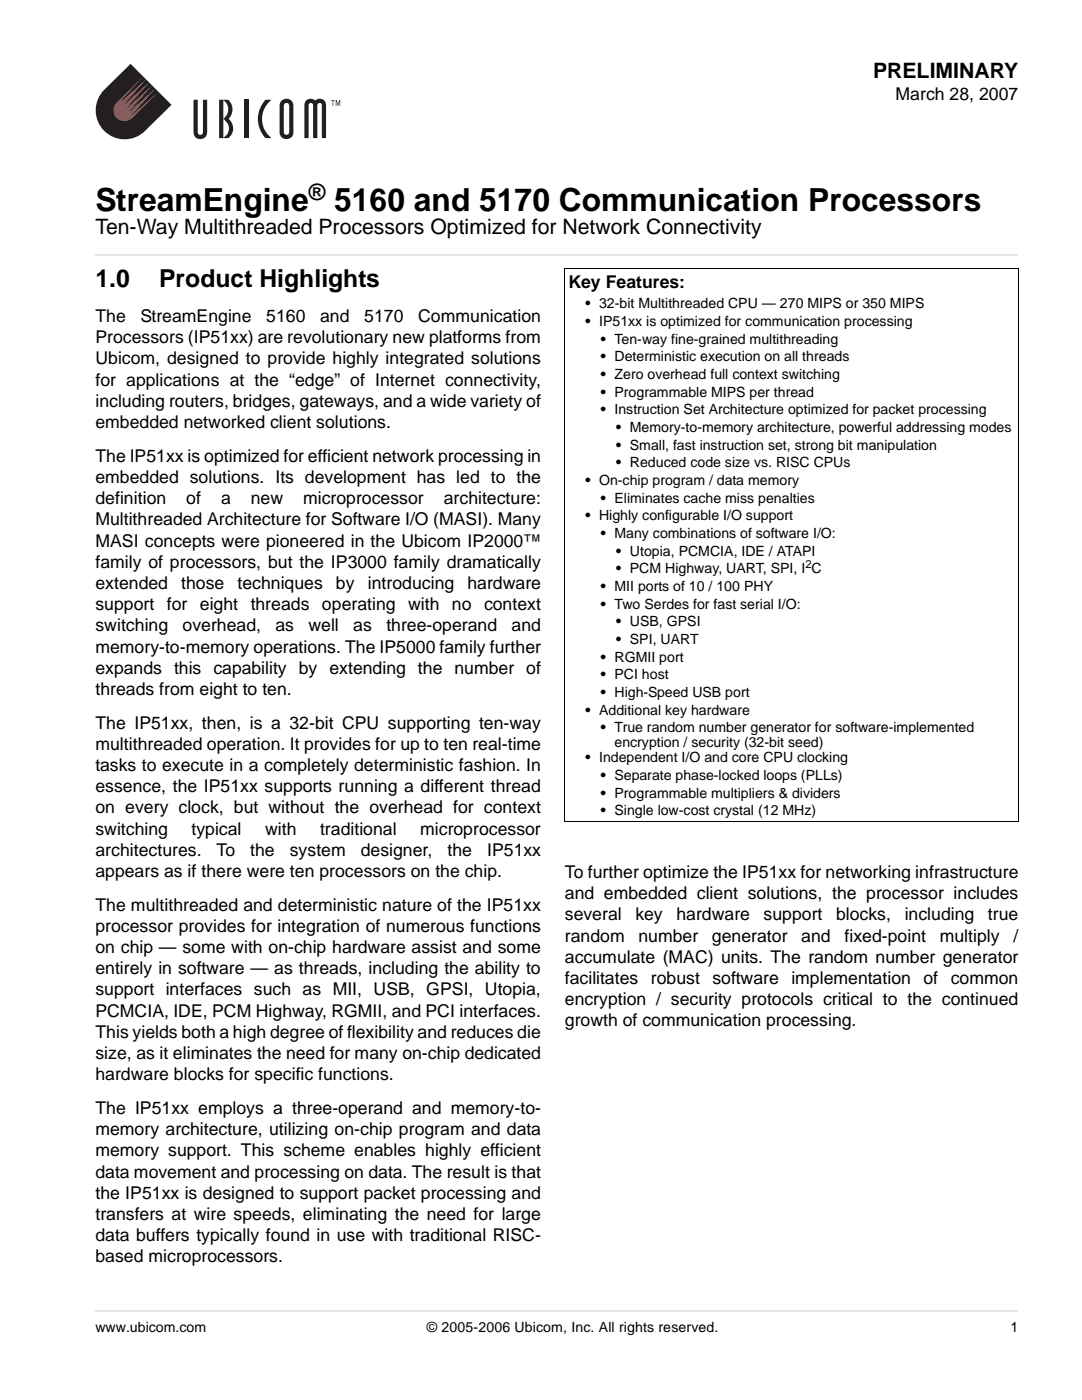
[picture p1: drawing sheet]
<svg xmlns="http://www.w3.org/2000/svg" width="216mm" height="279mm" viewBox="0 0 216 279" stroke-linecap="round" stroke-linejoin="round" font-family="sans-serif">
<defs><g id="words">
<g font-size="6.3">
<text x="19" y="42.1">StreamEngine</text>
<text x="66.7" y="42.1">5160 and 5170 Communication Processors</text>
</g>
<g font-size="4.9">
<text x="19" y="57.3">1.0</text>
<text x="31.8" y="57.3">Product Highlights</text>
</g>
<text font-size="4.5" x="61.6" y="39.9">®</text>
<g font-size="4.2">
<text x="174.2" y="15.5">PRELIMINARY</text>
<text x="19" y="46.7">Ten-Way Multithreaded Processors Optimized for Network Connectivity</text>
</g>
<g font-size="3.5">
<text x="178.7" y="20">March 28, 2007</text>
<text x="113.4" y="57.4">Key Features:</text>
<text x="19" y="64.3">The</text>
<text x="28" y="64.3">StreamEngine</text>
<text x="53.1" y="64.3">5160</text>
<text x="63.9" y="64.3">and</text>
<text x="72.7" y="64.3">5170</text>
<text x="83.4" y="64.3">Communication</text>
<text x="19" y="68.5">Processors (IP51xx) are revolutionary new platforms from</text>
<text x="19" y="72.7">Ubicom, designed to provide highly integrated solutions</text>
<text x="19" y="77">for applications at the “edge” of Internet connectivity,</text>
<text x="19" y="81.2">including routers, bridges, gateways, and a wide variety of</text>
<text x="19" y="85.4">embedded networked client solutions.</text>
<text x="19" y="92.1">The IP51xx is optimized for efficient network processing in</text>
<text x="19" y="96.4">embedded solutions. Its development has led to the</text>
<text x="19" y="100.6">definition</text>
<text x="37.2" y="100.6">of</text>
<text x="44.1" y="100.6">a</text>
<text x="50" y="100.6">new</text>
<text x="60.5" y="100.6">microprocessor</text>
<text x="88.5" y="100.6">architecture:</text>
<text x="19" y="104.8">Multithreaded Architecture for Software I/O (MASI). Many</text>
<text x="19" y="109.1">MASI concepts were pioneered in the Ubicom IP2000™</text>
<text x="19" y="113.3">family of processors, but the IP3000 family dramatically</text>
<text x="19" y="117.5">extended</text>
<text x="36.2" y="117.5">those</text>
<text x="47.4" y="117.5">techniques</text>
<text x="67" y="117.5">by</text>
<text x="73.4" y="117.5">introducing</text>
<text x="93.3" y="117.5">hardware</text>
<text x="19" y="121.8">support</text>
<text x="33.3" y="121.8">for</text>
<text x="39.9" y="121.8">eight</text>
<text x="50" y="121.8">threads</text>
<text x="64.2" y="121.8">operating</text>
<text x="81.4" y="121.8">with</text>
<text x="90.2" y="121.8">no</text>
<text x="96.6" y="121.8">context</text>
<text x="19" y="126">switching</text>
<text x="19" y="130.2">memory-to-memory operations. The IP5000 family further</text>
<text x="36.4" y="126">overhead,</text>
<text x="55" y="126">as</text>
<text x="61.6" y="126">well</text>
<text x="70.5" y="126">as</text>
<text x="77.1" y="126">three-operand</text>
<text x="102.1" y="126">and</text>
<text x="19" y="134.5">expands this capability by extending the number of</text>
<text x="19" y="138.7">threads from eight to ten.</text>
<text x="19" y="145.4">The IP51xx, then, is a 32-bit CPU supporting ten-way</text>
<text x="19" y="149.6">multithreaded operation. It provides for up to ten real-time</text>
<text x="19" y="153.9">tasks to execute in a completely deterministic fashion. In</text>
<text x="19" y="158.1">essence, the IP51xx supports running a different thread</text>
<text x="19" y="162.3">on every clock, but without the overhead for context</text>
<text x="19" y="166.6">switching</text>
<text x="38.2" y="166.6">typical</text>
<text x="52.9" y="166.6">with</text>
<text x="63.9" y="166.6">traditional</text>
<text x="83.8" y="166.6">microprocessor</text>
<text x="19" y="170.8">architectures.</text>
<text x="43.2" y="170.8">To</text>
<text x="49.9" y="170.8">the</text>
<text x="57.8" y="170.8">system</text>
<text x="72" y="170.8">designer,</text>
<text x="89.3" y="170.8">the</text>
<text x="97.2" y="170.8">IP51xx</text>
<text x="19" y="175">appears as if there were ten processors on the chip.</text>
<text x="112.7" y="175.2">To further optimize the IP51xx for networking infrastructure</text>
<text x="112.7" y="179.5">and embedded client solutions, the processor includes</text>
<text x="19" y="181.7">The multithreaded and deterministic nature of the IP51xx</text>
<text x="19" y="186">processor provides for integration of numerous functions</text>
<text x="112.7" y="183.7">several</text>
<text x="126.8" y="183.7">key</text>
<text x="135" y="183.7">hardware</text>
<text x="152.4" y="183.7">support</text>
<text x="166.8" y="183.7">blocks,</text>
<text x="180.5" y="183.7">including</text>
<text x="197.1" y="183.7">true</text>
<text x="19" y="190.2">on chip — some with on-chip hardware assist and some</text>
<text x="112.7" y="187.9">random</text>
<text x="127.4" y="187.9">number</text>
<text x="142.1" y="187.9">generator</text>
<text x="159.9" y="187.9">and</text>
<text x="168.5" y="187.9">fixed-point</text>
<text x="187.5" y="187.9">multiply</text>
<text x="202.2" y="187.9">/</text>
<text x="19" y="194.4">entirely in software — as threads, including the ability to</text>
<text x="112.7" y="192.2">accumulate (MAC) units. The random number generator</text>
<text x="112.7" y="196.4">facilitates</text>
<text x="129.9" y="196.4">robust</text>
<text x="142.1" y="196.4">software</text>
<text x="157.9" y="196.4">implementation</text>
<text x="184.3" y="196.4">of</text>
<text x="189.7" y="196.4">common</text>
<text x="19" y="198.7">support interfaces such as MII, USB, GPSI, Utopia,</text>
<text x="19" y="202.9">PCMCIA, IDE, PCM Highway, RGMII, and PCI interfaces.</text>
<text x="112.7" y="200.6">encryption / security protocols critical to the continued</text>
<text x="19" y="207.1">This yields both a high degree of flexibility and reduces die</text>
<text x="112.7" y="204.9">growth of communication processing.</text>
<text x="19" y="211.4">size, as it eliminates the need for many on-chip dedicated</text>
<text x="19" y="215.6">hardware blocks for specific functions.</text>
<text x="19" y="222.3">The IP51xx employs a three-operand and memory-to-</text>
<text x="19" y="226.5">memory architecture, utilizing on-chip program and data</text>
<text x="19" y="230.8">memory support. This scheme enables highly efficient</text>
<text x="19" y="235">data movement and processing on data. The result is that</text>
<text x="19" y="239.2">the IP51xx is designed to support packet processing and</text>
<text x="19" y="243.5">transfers at wire speeds, eliminating the need for large</text>
<text x="19" y="247.7">data buffers typically found in use with traditional RISC-</text>
<text x="19" y="251.9">based microprocessors.</text>
</g>
<g font-size="2.8">
<text x="116.8" y="61.5">• 32-bit Multithreaded CPU — 270 MIPS or 350 MIPS</text>
<text x="116.8" y="65">• IP51xx is optimized for communication processing</text>
<text x="119.9" y="68.6">• Ten-way fine-grained multithreading</text>
<text x="119.9" y="72.1">• Deterministic execution on all threads</text>
<text x="119.9" y="75.6">• Zero overhead full context switching</text>
<text x="119.9" y="79.1">• Programmable MIPS per thread</text>
<text x="119.9" y="82.7">• Instruction Set Architecture optimized for packet processing</text>
<text x="123" y="86.2">• Memory-to-memory architecture, powerful addressing modes</text>
<text x="123" y="89.7">• Small, fast instruction set, strong bit manipulation</text>
<text x="123" y="93.2">• Reduced code size vs. RISC CPUs</text>
<text x="116.8" y="96.8">• On-chip program / data memory</text>
<text x="119.9" y="100.3">• Eliminates cache miss penalties</text>
<text x="116.8" y="103.8">• Highly configurable I/O support</text>
<text x="119.9" y="107.4">• Many combinations of software I/O:</text>
<text x="123" y="110.9">• Utopia, PCMCIA, IDE / ATAPI</text>
<text x="119.9" y="117.9">• MII ports of 10 / 100 PHY</text>
<text x="123" y="114.4">• PCM Highway, UART, SPI, I C</text>
<text x="119.9" y="121.5">• Two Serdes for fast serial I/O:</text>
<text x="123" y="125">• USB, GPSI</text>
<text x="123" y="128.5">• SPI, UART</text>
<text x="119.9" y="132.1">• RGMII port</text>
<text x="119.9" y="135.6">• PCI host</text>
<text x="116.8" y="142.6">• Additional key hardware</text>
<text x="119.9" y="139.1">• High-Speed USB port</text>
<text x="119.9" y="146.2">• True random number generator for software-implemented</text>
<text x="122.6" y="149">encryption / security (32-bit seed)</text>
<text x="116.8" y="152.2">• Independent I/O and core CPU clocking</text>
<text x="119.9" y="155.7">• Separate phase-locked loops (PLLs)</text>
<text x="119.9" y="159.2">• Programmable multipliers &amp; dividers</text>
<text x="119.9" y="162.7">• Single low-cost crystal (12 MHz)</text>
<text x="19" y="265.8">www.ubicom.com</text>
<text x="85.2" y="265.8">© 2005-2006 Ubicom, Inc. All rights reserved.</text>
<text x="201.6" y="265.8">1</text>
</g>
<text font-size="2.2" x="160.7" y="113.3">2</text>
</g></defs>
<g fill="#231f20">
<path d="M38.6 19.9h.9v6.4a.54 .54 0 0 0 .2 .5 .54 .54 0 0 0 .6 0l.2-.5v-6.4h.8v6.4a1.36 1.36 0 0 1-1.3 1.5 1.36 1.36 0 0 1-1.4-1.5z"/>
<path d="M48.7 19.9h.8v7.7h-.8z"/>
<path d="M53 19.9h1.2a4.8 4.8 0 0 0 0 7.7h-1.2a5.6 5.6 0 0 1 0-7.7z"/>
<path d="M61.1 20l.7-.3 .7 .1a.4 .4 0 0 0 .4 .2 .4 .4 0 0 0 .4-.2l.2-.1a1.24 1.24 0 0 1 1.6 1.3v6.6h-.9l-.1-6.9a.48 .48 0 0 0-.7 0l-.1 6.9h-.8v-6.6l-.1-.3a.47 .47 0 0 0-.7 0l-.1 6.9h-.9v-6.6l.2-.6z"/>
<path d="M20.8 17.9l5.3-5.2 8.1 8.2-4.4 4.3a5.9 5.9 0 0 1-6.5 2.4 5.9 5.9 0 0 1-4.2-5.6 5.8 5.8 0 0 1 1.7-4.1z"/>
<path d="M43.7 19.9v7.7h1.8a2.4 2.4 0 0 0 .1-3.9 2.62 2.62 0 0 0-.1-3.8zM44.6 20a2.27 2.27 0 0 1 0 3.7 2.15 2.15 0 0 1 0 3.8z"/>
<path d="M56.1 20.2a1.39 1.39 0 0 1 1.5-.4 1.39 1.39 0 0 1 .9 1.2v5.4a1.38 1.38 0 0 1-1.3 1.4 1.38 1.38 0 0 1-1.4-1.4v-5.4zM56.9 20.6l-.3 .4v5.2a.57 .57 0 0 0 .2 .6 .57 .57 0 0 0 .7 0l.2-.4v-5.1a.57 .57 0 0 0-.2-.6 .57 .57 0 0 0-.6-.1z"/>
</g>
<path d="M23.3 20.5l5.2-5.3-4.9 5.6 5.6-4.9-5 5.5 5.6-5-5 5.6 5.6-4.9-5 5.5 5.6-4.9-5 5.5 5.6-4.9-5.3 5.3a2.18 2.18 0 0 1-3-.1 2.18 2.18 0 0 1 0-3z" fill="#ee312f"/>
<path d="M66.1 20h.7v.1h-.3v1h-.1v-1h-.3zM67 20h.2l.2 .9 .3-.9h.2v1.1h-.1v-.9l-.3 .9-.4-.9v.9h-.1z" fill="#231f20"/>
<path d="M19 260.8h184.2v3.1h-184.2z" fill="#fff"/>
<path d="M19 50.8h184.2M19 261.7h184.2" fill="none" stroke="#e6e6e6" stroke-width=".36"/>
<path d="M112.6 53.6h90.7M112.7 53.7v110.3M203.2 53.7v110.3M112.6 164h90.7" fill="none" stroke="#000" stroke-width=".2"/>
<use href="#words"/>
</svg>
